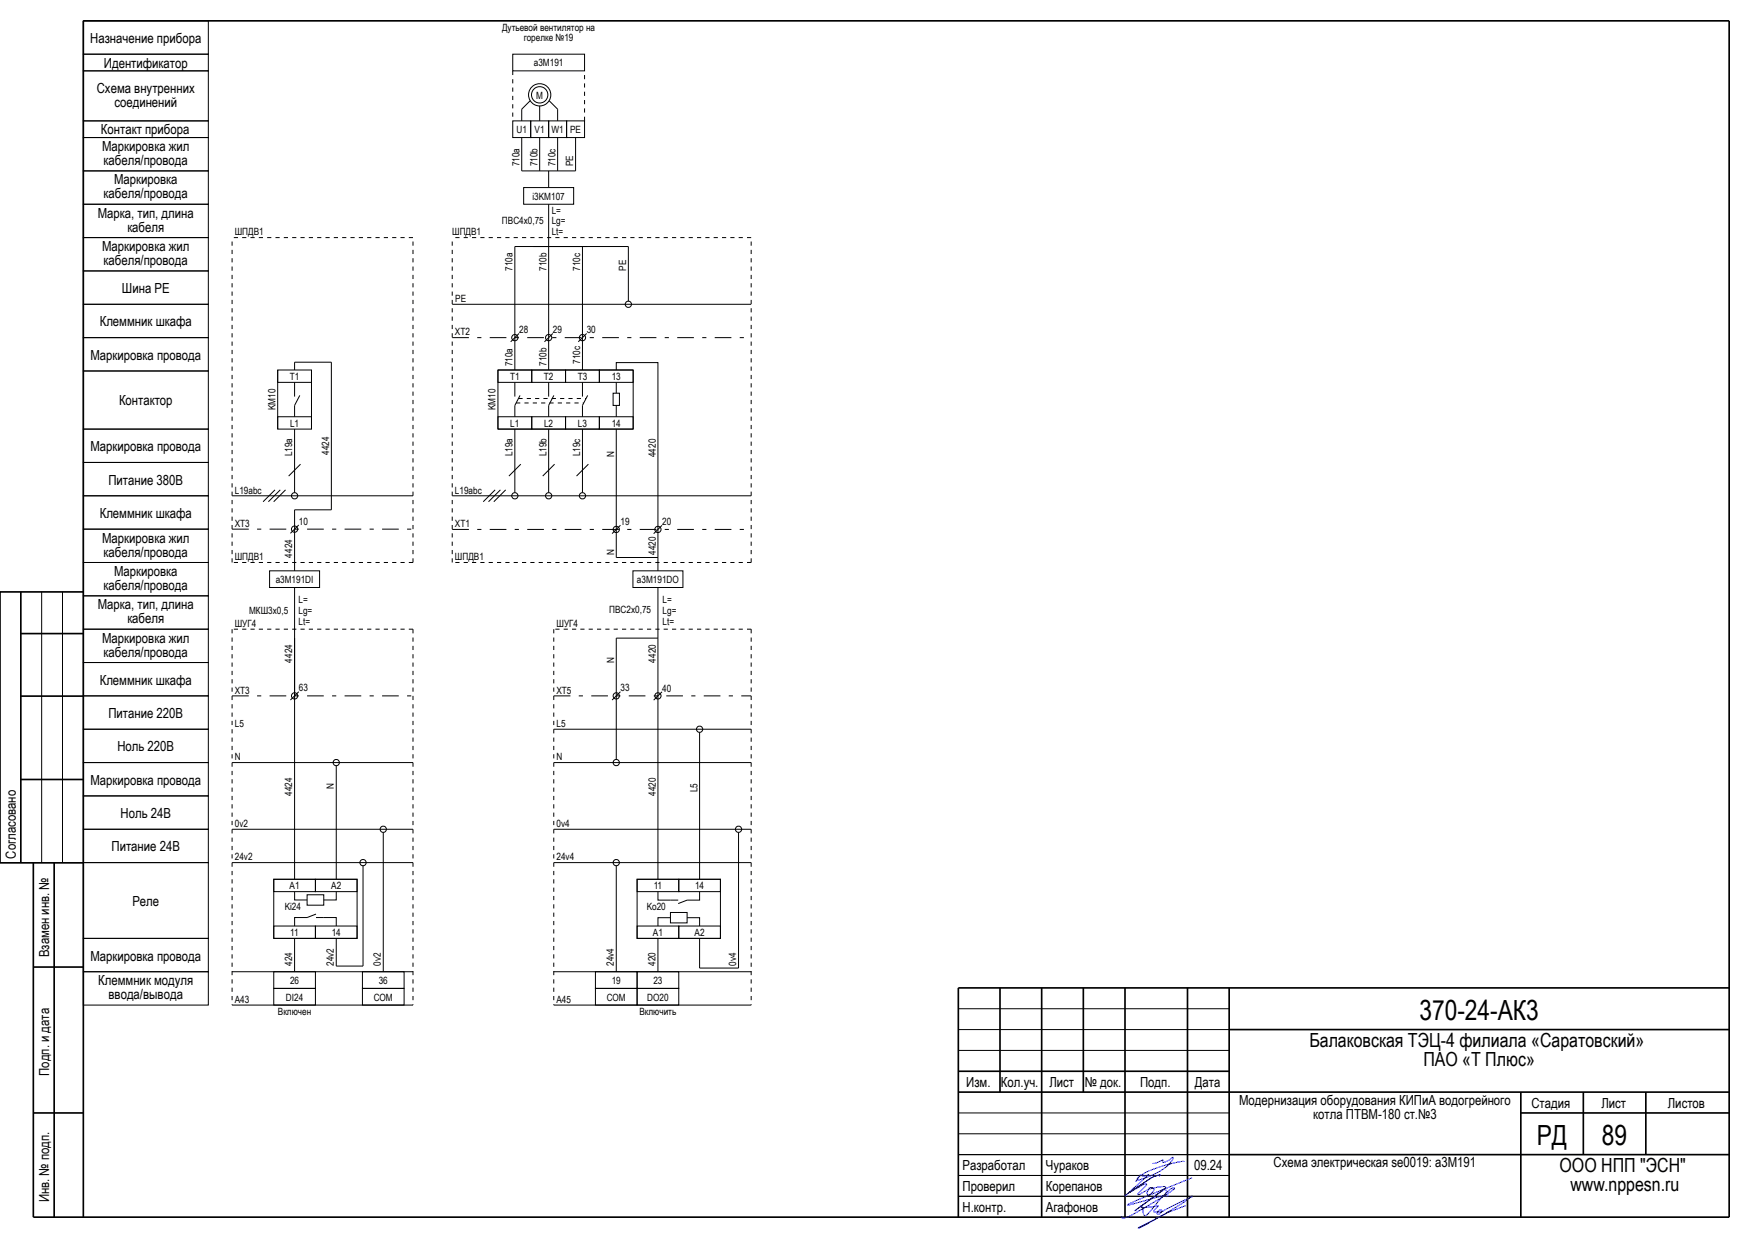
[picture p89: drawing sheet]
<svg xmlns="http://www.w3.org/2000/svg" width="420mm" height="297mm" viewBox="0 0 420 297" stroke-linecap="round" stroke-linejoin="round" font-family="sans-serif">
<defs><g id="words">
<g font-size="6.7">
<text x="340.6" y="244.6">370-24-АК3</text>
<text x="368.8" y="274.7">РД</text>
<text x="384.5" y="274.6">89</text>
</g>
<g font-size="4.7">
<text x="314.2" y="251.1">Балаковская ТЭЦ-4 филиала «Саратовский»</text>
<text x="341.6" y="255.8">ПАО «Т Плюс»</text>
<text x="374.3" y="281.1">ООО НПП &quot;ЭСН&quot;</text>
<text x="376.9" y="285.8">www.nppesn.ru</text>
</g>
<g font-size="3.3">
<text x="21.7" y="10.2">Назначение прибора</text>
<text x="24.9" y="16.4">Идентификатор</text>
<text x="23.2" y="22.2">Схема внутренних</text>
<text x="27.4" y="25.6">соединений</text>
<text x="24.2" y="32.1">Контакт прибора</text>
<text x="24.5" y="36.2">Маркировка жил</text>
<text x="24.9" y="39.6">кабеля/провода</text>
<text x="24.9" y="47.6">кабеля/провода</text>
<text x="27.4" y="44.2">Маркировка</text>
<text x="23.5" y="52.2">Марка, тип, длина</text>
<text x="30.6" y="55.6">кабеля</text>
<text x="24.5" y="60.2">Маркировка жил</text>
<text x="24.9" y="63.6">кабеля/провода</text>
<text x="29.3" y="70.3">Шина РЕ</text>
<text x="23.9" y="78.3">Клеммник шкафа</text>
<text x="21.7" y="86.3">Маркировка провода</text>
<text x="28.6" y="97.3">Контактор</text>
<text x="21.7" y="108.2">Маркировка провода</text>
<text x="26" y="116.2">Питание 380В</text>
<text x="23.9" y="124.2">Клеммник шкафа</text>
<text x="24.5" y="130.2">Маркировка жил</text>
<text x="24.9" y="133.5">кабеля/провода</text>
<text x="24.9" y="141.5">кабеля/провода</text>
<text x="27.4" y="138.2">Маркировка</text>
<text x="23.5" y="146.2">Марка, тип, длина</text>
<text x="30.6" y="149.5">кабеля</text>
<text x="24.5" y="154.2">Маркировка жил</text>
<text x="24.9" y="157.5">кабеля/провода</text>
<text x="23.9" y="164.2">Клеммник шкафа</text>
<text x="26" y="172.2">Питание 220В</text>
<text x="28.2" y="180.2">Ноль 220В</text>
<text x="21.7" y="188.2">Маркировка провода</text>
<text x="28.9" y="196.2">Ноль 24В</text>
<text x="3.8" y="206" transform="rotate(-90 3.8 206)">Согласовано</text>
<text x="26.8" y="204.2">Питание 24В</text>
<text x="31.8" y="217.3">Реле</text>
<text x="11.8" y="229.7" transform="rotate(-90 11.8 229.7)">Взамен инв. №</text>
<text x="21.7" y="230.4">Маркировка провода</text>
<text x="23.6" y="236.4">Клеммник модуля</text>
<text x="26.1" y="239.7">ввода/вывода</text>
<text x="11.8" y="258.1" transform="rotate(-90 11.8 258.1)">Подп. и дата</text>
<text x="231.9" y="260.8">Изм.</text>
<text x="240.2" y="260.8">Кол.уч.</text>
<text x="251.8" y="260.8">Лист</text>
<text x="260.4" y="260.8">№ док.</text>
<text x="273.6" y="260.8">Подп.</text>
<text x="286.8" y="260.8">Дата</text>
<text x="297.4" y="265.1">Модернизация оборудования КИПиА водогрейного</text>
<text x="315.2" y="268.4">котла ПТВМ-180 ст.№3</text>
<text x="367.5" y="265.8">Стадия</text>
<text x="384.3" y="265.8">Лист</text>
<text x="400.3" y="265.8">Листов</text>
<text x="231" y="280.7">Разработал</text>
<text x="251" y="280.8">Чураков</text>
<text x="286.6" y="280.8">09.24</text>
<text x="305.7" y="280.1">Схема электрическая se0019: а3M191</text>
<text x="231" y="285.8">Проверил</text>
<text x="251" y="285.8">Корепанов</text>
<text x="11.8" y="288.5" transform="rotate(-90 11.8 288.5)">Инв. № подп.</text>
<text x="231" y="290.8">Н.контр.</text>
<text x="251" y="290.8">Агафонов</text>
</g>
<g font-size="2.4">
<text x="120.5" y="7.4">Дутьевой вентилятор на</text>
<text x="125.7" y="9.8">горелке №19</text>
<text x="128.1" y="15.9">а3M191</text>
<text x="128.7" y="23.7">M</text>
<text x="124" y="31.9">U1</text>
<text x="128.3" y="31.9">V1</text>
<text x="132.4" y="31.9">W1</text>
<text x="136.8" y="31.9">PE</text>
<text x="124.7" y="39.9" transform="rotate(-90 124.7 39.9)">710a</text>
<text x="129" y="39.9" transform="rotate(-90 129 39.9)">710b</text>
<text x="133.3" y="39.9" transform="rotate(-90 133.3 39.9)">710c</text>
<text x="137.6" y="39.9" transform="rotate(-90 137.6 39.9)">PE</text>
<text x="127.8" y="47.9">i3KM107</text>
<text x="120.5" y="53.8">ПВС4х0,75</text>
<text x="132.4" y="51.3">L=</text>
<text x="132.4" y="53.8">Lg=</text>
<text x="56.4" y="56.5">ШПДВ1</text>
<text x="108.5" y="56.5">ШПДВ1</text>
<text x="132.4" y="56.5">Lt=</text>
<text x="123" y="65" transform="rotate(-90 123 65)">710a</text>
<text x="131.1" y="65" transform="rotate(-90 131.1 65)">710b</text>
<text x="139.2" y="65" transform="rotate(-90 139.2 65)">710c</text>
<text x="150.3" y="65" transform="rotate(-90 150.3 65)">PE</text>
<text x="109.3" y="72.5">PE</text>
<text x="109.2" y="80.5">XT2</text>
<text x="124.6" y="79.9">28</text>
<text x="132.7" y="79.9">29</text>
<text x="140.8" y="79.9">30</text>
<text x="123" y="87.9" transform="rotate(-90 123 87.9)">710a</text>
<text x="131.1" y="87.8" transform="rotate(-90 131.1 87.8)">710b</text>
<text x="139.2" y="87.3" transform="rotate(-90 139.2 87.3)">710c</text>
<text x="69.6" y="91.2">T1</text>
<text x="122.4" y="91.2">T1</text>
<text x="130.5" y="91.2">T2</text>
<text x="138.6" y="91.2">T3</text>
<text x="146.8" y="91.2">13</text>
<text x="66.1" y="98.4" transform="rotate(-90 66.1 98.4)">KM10</text>
<text x="119" y="98.4" transform="rotate(-90 119 98.4)">KM10</text>
<text x="69.6" y="102.4">L1</text>
<text x="122.5" y="102.4">L1</text>
<text x="130.6" y="102.4">L2</text>
<text x="138.7" y="102.4">L3</text>
<text x="146.8" y="102.4">14</text>
<text x="70.2" y="109.5" transform="rotate(-90 70.2 109.5)">L19a</text>
<text x="79" y="109.1" transform="rotate(-90 79 109.1)">4424</text>
<text x="123" y="109.5" transform="rotate(-90 123 109.5)">L19a</text>
<text x="131.1" y="109.5" transform="rotate(-90 131.1 109.5)">L19b</text>
<text x="139.2" y="109.5" transform="rotate(-90 139.2 109.5)">L19c</text>
<text x="147.4" y="109.7" transform="rotate(-90 147.4 109.7)">N</text>
<text x="157.4" y="109.7" transform="rotate(-90 157.4 109.7)">4420</text>
<text x="56.4" y="118.4">L19abc</text>
<text x="109.2" y="118.4">L19abc</text>
<text x="71.7" y="125.9">10</text>
<text x="148.9" y="126">19</text>
<text x="158.9" y="126">20</text>
<text x="56.4" y="126.4">XT3</text>
<text x="109.2" y="126.5">XT1</text>
<text x="56.4" y="134.4">ШПДВ1</text>
<text x="70.2" y="133.8" transform="rotate(-90 70.2 133.8)">4424</text>
<text x="109.2" y="134.4">ШПДВ1</text>
<text x="147.4" y="133.1" transform="rotate(-90 147.4 133.1)">N</text>
<text x="157.4" y="133.1" transform="rotate(-90 157.4 133.1)">4420</text>
<text x="66.2" y="139.9">а3M191DI</text>
<text x="152.9" y="139.9">а3M191DO</text>
<text x="59.8" y="147.2">МКШ3х0,5</text>
<text x="71.6" y="144.7">L=</text>
<text x="71.6" y="147.2">Lg=</text>
<text x="71.6" y="149.9">Lt=</text>
<text x="146.2" y="147">ПВС2х0,75</text>
<text x="159" y="144.7">L=</text>
<text x="159" y="147.2">Lg=</text>
<text x="159" y="149.9">Lt=</text>
<text x="56.4" y="150.4">ШУГ4</text>
<text x="133.6" y="150.4">ШУГ4</text>
<text x="70.2" y="158.9" transform="rotate(-90 70.2 158.9)">4424</text>
<text x="147.4" y="158.9" transform="rotate(-90 147.4 158.9)">N</text>
<text x="157.4" y="158.9" transform="rotate(-90 157.4 158.9)">4420</text>
<text x="56.4" y="166.4">ХТ3</text>
<text x="71.7" y="165.9">63</text>
<text x="133.6" y="166.4">ХТ5</text>
<text x="148.9" y="165.9">33</text>
<text x="158.9" y="165.9">40</text>
<text x="56.4" y="174.4">L5</text>
<text x="133.6" y="174.4">L5</text>
<text x="56.4" y="182.4">N</text>
<text x="133.6" y="182.4">N</text>
<text x="70.2" y="190.9" transform="rotate(-90 70.2 190.9)">4424</text>
<text x="80.2" y="189.3" transform="rotate(-90 80.2 189.3)">N</text>
<text x="157.4" y="190.9" transform="rotate(-90 157.4 190.9)">4420</text>
<text x="167.4" y="190.1" transform="rotate(-90 167.4 190.1)">L5</text>
<text x="56.4" y="198.4">0v2</text>
<text x="133.6" y="198.4">0v4</text>
<text x="56.4" y="206.4">24v2</text>
<text x="133.6" y="206.4">24v4</text>
<text x="69.5" y="213.4">A1</text>
<text x="79.5" y="213.4">A2</text>
<text x="156.9" y="213.4">11</text>
<text x="166.8" y="213.4">14</text>
<text x="68.3" y="218.3">Ki24</text>
<text x="155.2" y="218.3">Ko20</text>
<text x="69.7" y="224.6">11</text>
<text x="79.6" y="224.6">14</text>
<text x="156.7" y="224.6">A1</text>
<text x="166.7" y="224.6">A2</text>
<text x="70.2" y="231.7" transform="rotate(-90 70.2 231.7)">424</text>
<text x="80.2" y="231.7" transform="rotate(-90 80.2 231.7)">24v2</text>
<text x="91.4" y="231.7" transform="rotate(-90 91.4 231.7)">0v2</text>
<text x="147.4" y="231.7" transform="rotate(-90 147.4 231.7)">24v4</text>
<text x="157.4" y="231.7" transform="rotate(-90 157.4 231.7)">420</text>
<text x="176.7" y="231.7" transform="rotate(-90 176.7 231.7)">0v4</text>
<text x="69.6" y="236.1">26</text>
<text x="90.9" y="236">36</text>
<text x="146.8" y="236">19</text>
<text x="156.8" y="236.1">23</text>
<text x="56.4" y="240.6">А43</text>
<text x="66.7" y="243.5">Включен</text>
<text x="68.6" y="240">DI24</text>
<text x="89.7" y="240">COM</text>
<text x="133.6" y="240.6">А45</text>
<text x="145.6" y="240">COM</text>
<text x="153.5" y="243.5">Включить</text>
<text x="155.3" y="240">DO20</text>
</g>
</g></defs>
<g fill="#000" stroke="#000" stroke-width=".24">
<path d="M125.2 26.2v2.8zM127.3 24.2l-2.1 2zM129.5 25.4v3.6zM131.8 24.2l2 2zM133.8 26.2v2.8zM123.6 59.1h17.3zM125.2 33v8zM125.2 41h12.9zM128 59.1h22.8zM129.5 33v8zM131.7 41v4zM131.7 49v10.1z"/>
<path d="M133.8 33v8zM138.1 33v8zM108.5 73h71.8zM150.8 59.1v13.2zM71.9 94.9l-1.2 2.4zM70.7 86.9v1.9zM70.7 86.9h8.8zM119.5 88.8h32.5zM122.6 82l2-2zM123.6 59.1v21.9zM123.6 81v7.8zM124.8 94.9l-1.2 2.4z"/>
<path d="M130.7 82l2-2zM131.7 59.1v21.9zM131.7 81v7.8zM132.9 94.9l-1.2 2.4zM138.8 82l2-2zM139.8 59.1v21.9zM139.8 81v7.8zM141 94.9l-1.2 2.4zM152 88.8v14.1zM55.7 118.9h43.4zM66.6 88.8v14.1zM69.3 114.2l2.8-2.8z"/>
<path d="M70.7 102.9v15.3zM74.8 88.8v14.1zM108.5 118.9h71.8zM119.5 88.8v14.1zM119.5 102.9h32.5zM125 111.4l-2.9 2.8zM123.6 102.9v15.3zM133.1 111.4l-2.8 2.8zM131.7 102.9v15.3zM141.2 111.4l-2.8 2.8zM139.8 102.9v15.3zM66 117.5l-2.9 2.9z"/>
<path d="M64.4 120.4l2.9-2.9zM65.7 120.4l2.8-2.9zM69.7 127.9l2-2zM70.7 122.3v4.6zM70.7 122.3h8.8zM70.7 126.9v10zM79.5 86.9v35.4zM116 120.4l2.8-2.9zM117.2 120.4l2.9-2.9zM118.5 120.4l2.9-2.9zM148.9 126l-2 2zM147.9 133.7h10z"/>
<path d="M147.9 127v6.7zM147.9 102.9v24.1zM156.9 128l2-2zM157.9 133.7v3.2zM157.9 127v6.7zM70.7 140.9v12.2zM70.7 153.1v13.8zM147.9 153.1h10zM157.9 153.1v13.8zM157.9 140.9v12.2zM69.7 167.9l2-2zM70.7 166.9v44z"/>
<path d="M132.9 174.9h47.4zM146.9 167.9l2-2zM147.9 153.1v13.8zM156.9 168l2-2zM157.9 166.9v44zM167.9 175.7v35.2zM55.7 198.9h43.4zM55.7 182.9h43.4zM132.9 198.9h47.4zM132.9 182.9h47.4zM147.9 166.9v15.3zM10 142v65z"/>
<path d="M15 142v65zM55.7 206.9h43.4zM80.7 183.7v27.2zM132.9 206.9h47.4zM147.9 207.7v25.4zM55.7 233.1h43.4zM70.7 225.1v8zM80.7 225.1v6.7zM80.7 231.8h6.4zM87.1 207.7v24.1zM92 199.7v33.4zM132.9 233.1h47.4z"/>
<path d="M157.9 225.1v8zM167.9 225.1v7.1zM167.9 232.2h9.3zM177.2 199.7v32.5zM55.7 241.1h43.4zM132.9 241.1h47.4zM230 252h65zM230 247h65zM230 242h65zM230 277h65zM230 272h65zM230 267h65z"/>
<path d="M230 287h65zM230 282h65z"/>
</g>
<g fill="#000" stroke="#000" stroke-width=".4">
<path d="M20 5h395zM5 152h15zM5 167h15zM5 187h15zM5 142v65zM8 207v85zM13 207v85zM8 232h12zM230 237h185zM230 257h65zM295 247h120zM8 267h12z"/>
<path d="M230 262h185zM240 237v25zM260 237v25zM295 277h120zM365 267h50zM380 262v15zM395 262v15zM8 292h407zM20 5v287zM230 237v55zM250 237v55zM270 237v55z"/>
<path d="M285 237v55zM295 237v55zM365 262v30zM415 5v287z"/>
</g>
<path d="M20 142h-20v65h20" fill="none" stroke="#000" stroke-width=".4"/>
<path d="M284.2 278.7l-.1-.1a26.7 26.7 0 0 0-10.8 3.7l-.4 .8a14 14 0 0 0 8.5-4.9l.1-.6-2.1 1.3a.32 .32 0 0 1-.4-.2 .32 .32 0 0 1 .1-.4l-1.5 .7-1 .1M284.6 289.2a74 74 0 0 0-11.4 5.4l1.9-.9 4.7-2.6 6.4-4.1-.1 .1-7.4 3.7h-.4a.34 .34 0 0 1-.1-.4 .34 .34 0 0 1 .5-.1 .34 .34 0 0 1 .1 .4 .74 .74 0 0 1-1.1 .5l.4-.6h-.2a.72 .72 0 0 1-1 .1l1-1.5a9.8 9.8 0 0 1-4.2 .3v-.2a.9 .9 0 0 1 .6 1.2l.1 .4a.57 .57 0 0 0 .2 .7 .57 .57 0 0 0 .8-.2l1.1-1.3a20.9 20.9 0 0 1 4.9-5.1h.4l.1 .1-3.4 2.4-5.3 3.1a6.1 6.1 0 0 1-3.9 1.6v-.4M286.1 282.5l-13.4 5.5-2.1 1.1 9.4-2.5a.25 .25 0 0 1 .3 .2 .25 .25 0 0 1-.3 .3l-.3-.5 .3-.5a.48 .48 0 0 0-.1-.6 .48 .48 0 0 0-.6-.1l-7 5.1 7.5-5.6-.2-.2-.3-.1-3.4 .6-.1-.1a.65 .65 0 0 1 1 0 .65 .65 0 0 1-.2 1l-.8 .6a.48 .48 0 0 1-.5-.3 .48 .48 0 0 1 .1-.6l.2-.5-2.2 1.3-.3-.1 2.1-2.3a.56 .56 0 0 0-.9 .1l-3.2 1.8 5.3-3.6 2-.6-2 .6-6.4 4.4 5.7-5.1a1.72 1.72 0 0 1-2 .1l-1.1 1.6" fill="none" stroke="#00f" stroke-width=".24"/>
<g fill="none" stroke="#000" stroke-width=".24">
<path d="M20 5h30v8h-30zM20 17h30v12h-30zM20 13h30v4h-30zM123.1 13h17.2v4h-17.2zM20 33h30v8h-30zM20 29h30v4h-30zM123.1 29h4.3v4h-4.3zM127.4 29h4.3v4h-4.3zM131.7 29h4.3v4h-4.3zM136 29h4.3v4h-4.3zM20 57h30v8h-30zM20 49h30v8h-30z"/>
<path d="M20 41h30v8h-30zM125.7 45h12v4h-12zM20 73h30v8h-30zM20 65h30v8h-30zM20 81h30v8h-30zM20 89h30v13.9h-30zM66.6 88.8h8.2v2.9h-8.2zM66.6 100h8.2v2.9h-8.2zM70.7 91.7v3.4M70.7 97.3v2.7M119.5 88.8h8.1v2.9h-8.1zM119.5 100h8.1v2.9h-8.1z"/>
<path d="M123.6 91.7v3.4M123.6 97.3v2.7M127.6 88.8h8.1v2.9h-8.1zM127.6 100h8.1v2.9h-8.1zM131.7 91.7v3.4M131.7 97.3v2.7M135.7 88.8h8.1v2.9h-8.1zM135.7 100h8.1v2.9h-8.1zM139.8 91.7v3.4M139.8 97.3v2.7M143.8 88.8h8.2v2.9h-8.2zM143.8 100h8.2v2.9h-8.2z"/>
<path d="M147.1 94.3h1.6v3h-1.6zM147.9 91.7v2.6M147.9 97.3v2.7M147.9 88.8v-1.8h10v40M20 118.9h30v8h-30zM20 102.9h30v8h-30zM20 110.9h30v8h-30zM20 134.9h30v8h-30zM20 126.9h30v8h-30zM64.7 136.9h12v4h-12zM151.9 136.9h12v4h-12zM20 158.9h30v8h-30z"/>
<path d="M20 150.9h30v8h-30zM20 142.9h30v8h-30zM20 166.9h30v8h-30zM20 174.9h30v8h-30zM20 190.9h30v8h-30zM20 198.9h30v8h-30zM20 182.9h30v8h-30zM20 206.9h30v18.2h-30zM65.7 210.9h20v14.2h-20zM65.7 210.9h10v3h-10zM70.7 213.9v2h3M73.7 214.7h4v2.5h-4z"/>
<path d="M75.7 210.9h10v3h-10zM75.8 219.3l-2.1 .8h-3v2.1M80.7 213.9v2h-3M152.9 210.9h20v14.2h-20zM152.9 210.9h10v3h-10zM157.9 213.9v2h4.9M160.9 218.9h4v2.5h-4zM162.9 210.9h10v3h-10zM167.9 213.9v2h-3l-2.1 .9M20 233.1h30v8h-30zM20 225.1h30v8h-30zM65.7 233.1h10v4h-10z"/>
<path d="M65.7 222.2h10v2.9h-10zM65.7 237.1h10v4h-10zM75.7 222.2h10v2.9h-10zM75.8 220.1h4.9v2.1M87 233.1h10v4h-10zM87 237.1h10v4h-10zM142.9 233.1h10v4h-10zM142.9 237.1h10v4h-10zM152.9 233.1h10v4h-10zM152.9 237.1h10v4h-10zM152.9 222.2h10v2.9h-10zM160.9 220.2h-3v2"/>
<path d="M162.9 222.2h10v2.9h-10zM164.9 220.2h3v2"/>
<circle cx="129.5" cy="22.8" r="1.96"/>
<circle cx="129.5" cy="22.8" r="2.67"/>
<circle cx="150.8" cy="73" r=".75"/>
<circle cx="123.6" cy="81" r=".75"/>
<circle cx="131.7" cy="81" r=".75"/>
<circle cx="139.8" cy="81" r=".75"/>
<circle cx="70.7" cy="118.9" r=".75"/>
<circle cx="123.6" cy="118.9" r=".75"/>
<circle cx="131.7" cy="118.9" r=".75"/>
<circle cx="139.8" cy="118.9" r=".75"/>
<circle cx="70.7" cy="126.9" r=".75"/>
<circle cx="147.9" cy="127" r=".75"/>
<circle cx="157.9" cy="127" r=".75"/>
<circle cx="70.7" cy="166.9" r=".75"/>
<circle cx="147.9" cy="166.9" r=".75"/>
<circle cx="157.9" cy="166.9" r=".75"/>
<circle cx="167.9" cy="174.9" r=".75"/>
<circle cx="80.7" cy="182.9" r=".75"/>
<circle cx="92" cy="198.9" r=".75"/>
<circle cx="147.9" cy="182.9" r=".75"/>
<circle cx="177.2" cy="198.9" r=".75"/>
<circle cx="87.1" cy="206.9" r=".75"/>
<circle cx="147.9" cy="206.9" r=".75"/>
</g>
<path d="M108.5 81h71.8zM55.7 126.9h43.4zM108.5 127h71.8zM55.7 166.9h43.4zM132.9 166.9h47.4z" fill="#000" stroke="#000" stroke-width=".24" stroke-dasharray="4 2 1 2" stroke-linecap="butt"/>
<g fill="#000" stroke="#000" stroke-width=".24" stroke-dasharray="1 1" stroke-linecap="butt">
<path d="M123.1 17v12zM140.3 17v12zM55.7 57h43.4zM108.5 57h71.8zM123.9 96.7h16.2zM124.4 95.6h16.3zM55.7 57v77.9zM55.7 134.9h43.4zM99.1 57v77.9zM108.5 57v77.9zM108.5 134.9h71.8zM180.3 57v77.9z"/>
<path d="M55.7 150.9v90.2zM55.7 150.9h43.4zM99.1 150.9v90.2zM132.9 150.9v90.2zM132.9 150.9h47.4zM180.3 150.9v90.2z"/>
</g>
<use href="#words"/>
</svg>
